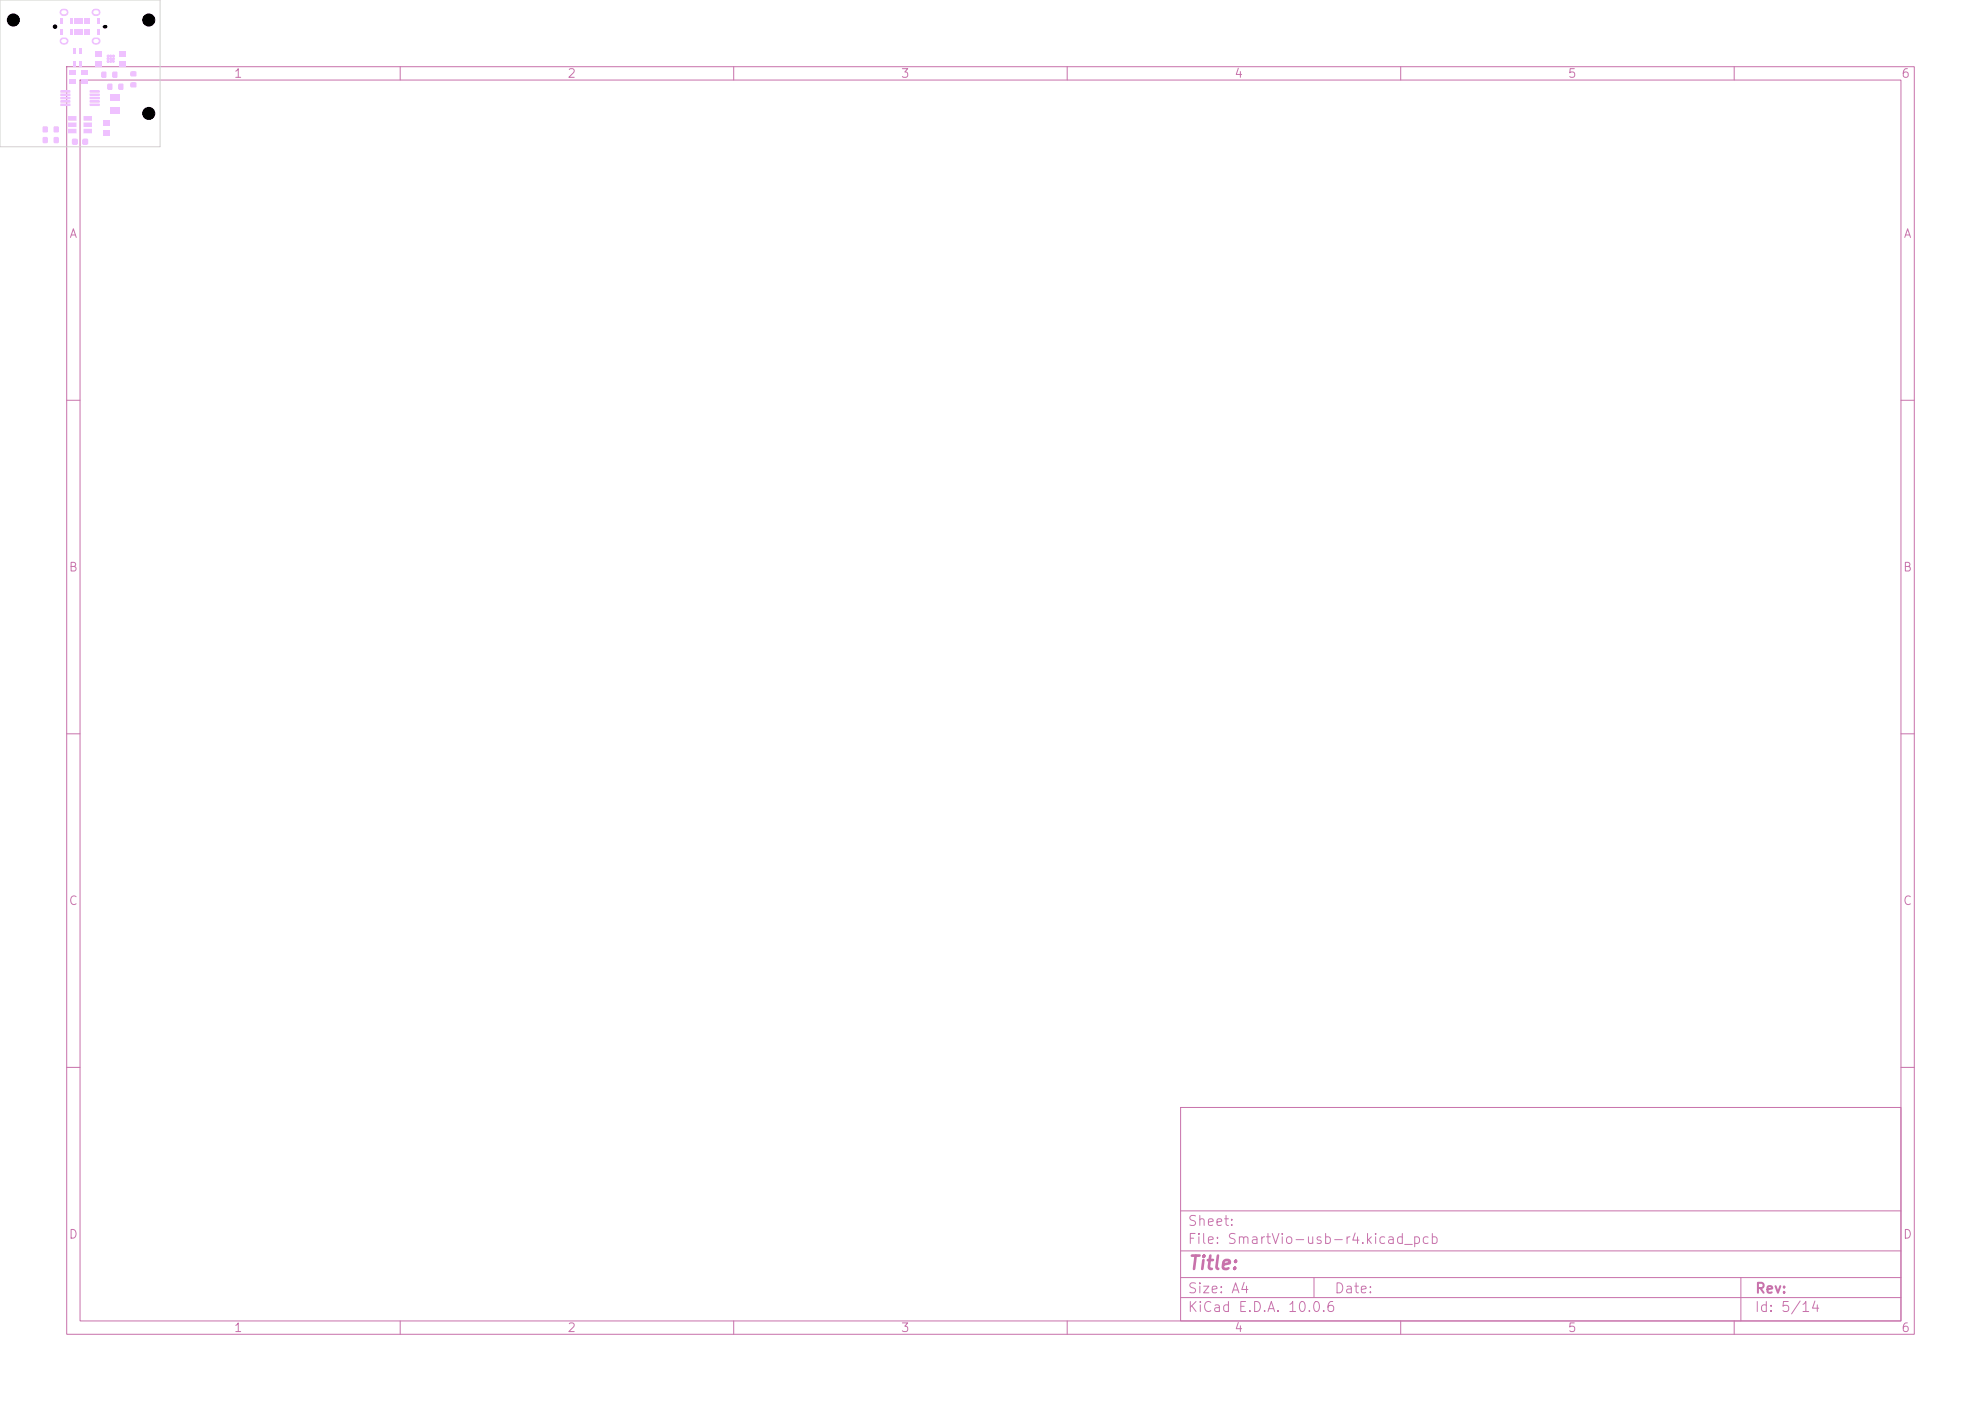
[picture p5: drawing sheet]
<svg xmlns="http://www.w3.org/2000/svg" width="297mm" height="210mm" viewBox="0 0 297 210" stroke-linecap="round" stroke-linejoin="round" font-family="sans-serif">
<defs><g id="words">
<text font-size="2" fill="#c872ab" x="178" y="190.8">Title:</text>
<g font-size="1.5" fill="#c872ab">
<text x="178" y="184.1">Sheet:</text>
<text x="178" y="186.8">File: SmartVio-usb-r4.kicad_pcb</text>
<text x="178" y="197">KiCad E.D.A. 10.0.6</text>
<text x="178" y="194.2">Size: A4</text>
<text x="200" y="194.2">Date:</text>
<text x="263" y="197">Id: 5/14</text>
<text x="263" y="194.2">Rev:</text>
</g>
<g font-size="1.3" fill="#c872ab">
<text x="35" y="12">1</text>
<text x="85" y="12">2</text>
<text x="135" y="12">3</text>
<text x="185" y="12">4</text>
<text x="235" y="12">5</text>
<text x="285" y="12">6</text>
<text x="10.3" y="36">A</text>
<text x="285.3" y="36">A</text>
<text x="10.2" y="86">B</text>
<text x="285.2" y="86">B</text>
<text x="10.2" y="136">C</text>
<text x="285.2" y="136">C</text>
<text x="10.2" y="186">D</text>
<text x="285.2" y="186">D</text>
<text x="35" y="200">1</text>
<text x="85" y="200">2</text>
<text x="135" y="200">3</text>
<text x="185" y="200">4</text>
<text x="235" y="200">5</text>
<text x="285" y="200">6</text>
</g>
</g></defs>
<g fill="none" stroke="#c872ab" stroke-width=".15">
<path d="M10 10h277v190h-277zM12 12h273v186h-273zM60 10v2M110 10v2M160 10v2M210 10v2M260 10v2M10 60h2M285 60h2M10 110h2M285 110h2M10 160h2"/>
<path d="M177 166h108v32h-108zM285 160h2M60 198v2M110 198v2M160 198v2M177 194.5h108M177 191.5h108M177 187.5h108M177 181.5h108M197 191.5v3M210 198v2M260 198v2"/>
<path d="M261 191.5v6.5"/>
</g>
<g fill="#efc1ff">
<path d="M13.5 15.5h1.4l.1 .3-.1 .1h-1.4z"/>
<path d="M13.5 15h1.4l.1 .3-.1 .1h-1.4z"/>
<path d="M13.5 14.5h1.4l.1 .3-.1 .1h-1.4z"/>
<path d="M13.5 14h1.4l.1 .3-.1 .1h-1.4z"/>
<path d="M13.5 13.5h1.4l.1 .3-.1 .1h-1.4z"/>
<path d="M9.1 13.5h1.4l.1 .3-.1 .1h-1.4z"/>
<path d="M9.1 14h1.4l.1 .3-.1 .1h-1.4z"/>
<path d="M9.1 14.5h1.4l.1 .3-.1 .1h-1.4z"/>
<path d="M9.1 15h1.4l.1 .3-.1 .1h-1.4z"/>
<path d="M9.1 15.5h1.4l.1 .3-.1 .1h-1.4z"/>
</g>
<circle cx="22.3" cy="17" r=".9" fill="#efc1ff" stroke="#efc1ff" stroke-width=".15"/>
<g fill="#efc1ff">
<path d="M6.4 19h.7v.8h-.7z"/>
<path d="M8.1 19h.7v.8h-.7z"/>
<path d="M16.1 12.6h.7v.8h-.7z"/>
<path d="M17.8 12.6h.7v.8h-.7z"/>
<path d="M10.2 17.4h1.3v.7h-1.3z"/>
<path d="M10.2 18.4h1.3v.6h-1.3z"/>
<path d="M10.2 19.3h1.3v.7h-1.3z"/>
<path d="M12.5 19.3h1.3v.7h-1.3z"/>
<path d="M12.5 18.4h1.3v.6h-1.3z"/>
<path d="M12.5 17.4h1.3v.7h-1.3z"/>
<path d="M10.4 10.5h1v.6h-1z"/>
<path d="M10.4 11.9h1v.6h-1z"/>
<path d="M16.5 16.1h1.4v.9h-1.4z"/>
<path d="M16.5 14.2h1.4v1h-1.4z"/>
<path d="M19.6 12.4h.8v.7h-.8z"/>
<path d="M19.6 10.7h.8v.7h-.8z"/>
</g>
<circle cx="2" cy="3" r=".9" fill="#efc1ff" stroke="#efc1ff" stroke-width=".15"/>
<g fill="#efc1ff">
<path d="M17.8 9.2h.9v.8h-.9z"/>
<path d="M17.8 7.7h.9v.8h-.9z"/>
<path d="M14.4 9.2h.8v.8h-.8z"/>
<path d="M14.4 7.7h.8v.8h-.8z"/>
<path d="M15.2 10.8h.7v.8h-.7z"/>
<path d="M16.9 10.8h.7v.8h-.7z"/>
</g>
<circle cx="8.3" cy="4" r=".26" fill="#efc1ff" stroke="#efc1ff" stroke-width=".15"/>
<path d="M15.7 4h.2" fill="none" stroke="#efc1ff" stroke-width=".52"/>
<g fill="#efc1ff">
<path d="M9.1 2.7h.3v.9h-.3z"/>
<path d="M10.6 2.7h.3v.9h-.3z"/>
<path d="M11.1 2.7h.3v.9h-.3z"/>
<path d="M11.6 2.7h.3v.9h-.3z"/>
<path d="M12.1 2.7h.3v.9h-.3z"/>
<path d="M12.6 2.7h.3v.9h-.3z"/>
<path d="M13.1 2.7h.3v.9h-.3z"/>
<path d="M14.6 2.7h.3v.9h-.3z"/>
<path d="M14.6 4.4h.3v.9h-.3z"/>
<path d="M13.1 4.4h.3v.9h-.3z"/>
<path d="M12.6 4.4h.3v.9h-.3z"/>
<path d="M12.1 4.4h.3v.9h-.3z"/>
<path d="M11.6 4.4h.3v.9h-.3z"/>
<path d="M11.1 4.4h.3v.9h-.3z"/>
<path d="M10.6 4.4h.3v.9h-.3z"/>
<path d="M9.1 4.4h.3v.9h-.3z"/>
</g>
<path d="M9.5 1.9h.2M9.5 6.2h.2M14.3 1.9h.2M14.3 6.2h.2" fill="none" stroke="#efc1ff" stroke-width="1.1"/>
<g fill="#efc1ff" stroke="#efc1ff" stroke-width=".15">
<circle cx="16.2" cy="9.2" r=".16"/>
<circle cx="16.2" cy="8.8" r=".16"/>
<circle cx="16.2" cy="8.4" r=".15"/>
<circle cx="16.6" cy="9.2" r=".16"/>
<circle cx="16.6" cy="8.8" r=".16"/>
<circle cx="16.6" cy="8.4" r=".15"/>
<circle cx="17" cy="9.2" r=".16"/>
<circle cx="17" cy="8.8" r=".16"/>
<circle cx="17" cy="8.4" r=".15"/>
</g>
<g fill="#efc1ff">
<path d="M12.1 10.5h1v.6h-1z"/>
<path d="M12.1 11.9h1v.6h-1z"/>
</g>
<circle cx="22.3" cy="3" r=".9" fill="#efc1ff" stroke="#efc1ff" stroke-width=".15"/>
<g fill="#efc1ff">
<path d="M10.8 20.8h.8v.9h-.8z"/>
<path d="M12.4 20.8h.8v.9h-.8z"/>
<path d="M11.8 7.3h.4v.8h-.4z"/>
<path d="M11 7.3h.4v.8h-.4z"/>
<path d="M11 9.2h.4v.7h-.4z"/>
<path d="M11.8 9.2h.4v.7h-.4z"/>
<path d="M6.4 20.6h.7v.8h-.7z"/>
<path d="M8.1 20.6h.7v.8h-.7z"/>
<path d="M15.4 19.6h.9v.8h-.9z"/>
<path d="M15.4 18.1h.9v.8h-.9z"/>
</g>
<path d="M0 0h24v22h-24z" fill="none" stroke="#d0d2cd" stroke-width=".15"/>
<g fill="#000" stroke="#000" stroke-width=".15">
<circle cx="2" cy="3" r=".9"/>
<circle cx="8.3" cy="4" r=".26"/>
<circle cx="22.3" cy="17" r=".9"/>
<circle cx="22.3" cy="3" r=".9"/>
</g>
<path d="M15.7 4h.2" fill="none" stroke="#000" stroke-width=".52"/>
<path d="M9.5 1.9h.2M9.5 6.2h.2M14.3 1.9h.2M14.3 6.2h.2" fill="none" stroke="#fff" stroke-width=".6"/>
<use href="#words"/>
</svg>
